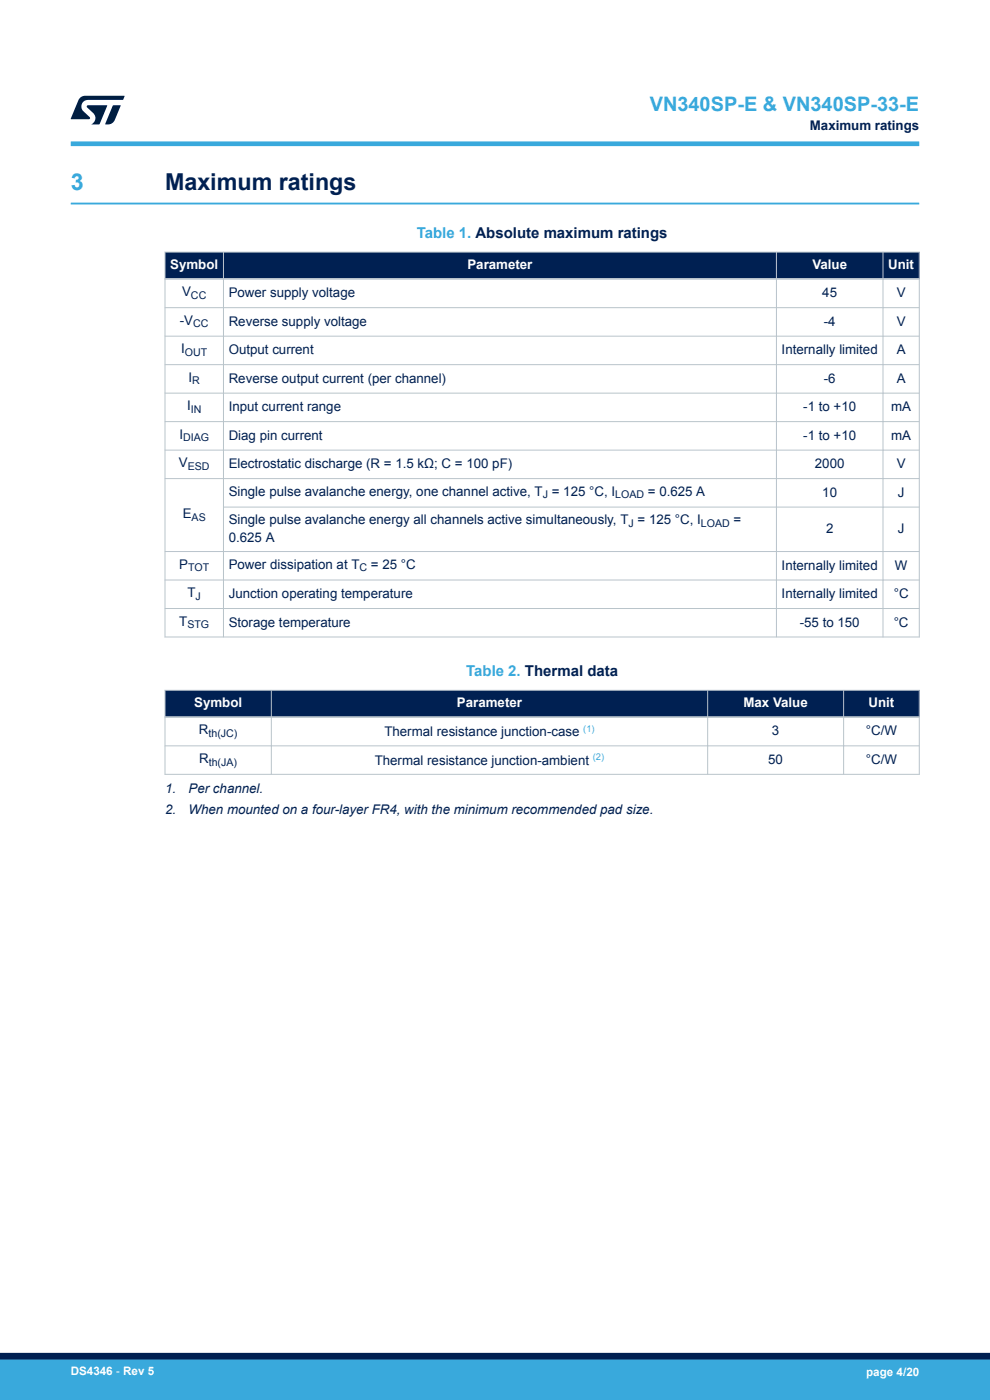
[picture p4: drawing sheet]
<svg xmlns="http://www.w3.org/2000/svg" width="210mm" height="297mm" viewBox="0 0 210 297" stroke-linecap="round" stroke-linejoin="round" font-family="sans-serif">
<defs><g id="words">
<text font-size="4.9" fill="#39a9dc" x="15" y="40.4">3</text>
<text font-size="4.9" fill="#002052" x="35" y="40.4">Maximum ratings</text>
<text font-size="4.2" fill="#39a9dc" x="137.8" y="23.5">VN340SP-E &amp; VN340SP-33-E</text>
<g font-size="3.2" fill="#39a9dc">
<text x="88.4" y="50.5">Table 1. Absolute maximum ratings</text>
<text x="98.9" y="143.5">Table 2. Thermal data</text>
</g>
<g font-size="2.8" fill="#002052">
<text x="171.8" y="27.5">Maximum ratings</text>
<text x="38.6" y="62.8">V</text>
<text x="48.5" y="63.1">Power supply voltage</text>
<text x="174.4" y="63.1">45</text>
<text x="190.2" y="63.1">V</text>
<text x="38.2" y="68.9">-V</text>
<text x="48.5" y="69.1">Reverse supply voltage</text>
<text x="174.7" y="69.1">-4</text>
<text x="190.2" y="69.1">V</text>
<text x="38.4" y="74.9">I</text>
<text x="48.5" y="75.2">Output current</text>
<text x="165.8" y="75.2">Internally limited</text>
<text x="190.2" y="75.2">A</text>
<text x="40" y="81">I</text>
<text x="48.5" y="81.2">Reverse output current (per channel)</text>
<text x="174.7" y="81.2">-6</text>
<text x="190.2" y="81.2">A</text>
<text x="39.7" y="87">I</text>
<text x="48.5" y="87.2">Input current range</text>
<text x="170.4" y="87.2">-1 to +10</text>
<text x="189" y="87.2">mA</text>
<text x="38" y="93.1">I</text>
<text x="48.5" y="93.3">Diag pin current</text>
<text x="170.4" y="93.3">-1 to +10</text>
<text x="189" y="93.3">mA</text>
<text x="37.9" y="99.1">V</text>
<text x="48.5" y="99.3">Electrostatic discharge (R = 1.5 kΩ; C = 100 pF)</text>
<text x="172.9" y="99.3">2000</text>
<text x="190.2" y="99.3">V</text>
<text x="48.5" y="105.1">Single pulse avalanche energy, one channel active, T = 125 °C, I</text>
<text x="137.4" y="105.1">= 0.625 A</text>
<text x="174.4" y="105.4">10</text>
<text x="190.4" y="105.4">J</text>
<text x="38.8" y="109.9">E</text>
<text x="48.5" y="111.2">Single pulse avalanche energy all channels active simultaneously, T = 125 °C, I</text>
<text x="155.6" y="111.2">=</text>
<text x="175.2" y="113.1">2</text>
<text x="190.4" y="113.1">J</text>
<text x="48.5" y="115">0.625 A</text>
<text x="38" y="120.6">P</text>
<text x="48.5" y="120.6">Power dissipation at T</text>
<text x="78.7" y="120.6">= 25 °C</text>
<text x="165.8" y="120.8">Internally limited</text>
<text x="189.8" y="120.8">W</text>
<text x="39.8" y="126.7">T</text>
<text x="48.5" y="126.9">Junction operating temperature</text>
<text x="165.8" y="126.9">Internally limited</text>
<text x="189.6" y="126.9">°C</text>
<text x="38" y="132.7">T</text>
<text x="48.5" y="132.9">Storage temperature</text>
<text x="169.6" y="132.9">-55 to 150</text>
<text x="189.6" y="132.9">°C</text>
<text x="42.2" y="155.8">R</text>
<text x="42.2" y="161.8">R</text>
<text x="81.5" y="156.2">Thermal resistance junction-case</text>
<text x="163.7" y="156">3</text>
<text x="183.7" y="156">°C/W</text>
<text x="79.5" y="162.2">Thermal resistance junction-ambient</text>
<text x="163" y="162.1">50</text>
<text x="183.7" y="162.1">°C/W</text>
<text x="35" y="168.3">1.</text>
<text x="35" y="172.7">2.</text>
<text x="40" y="168.3">Per channel.</text>
<text x="40" y="172.7">When mounted on a four-layer FR4, with the minimum recommended pad size.</text>
</g>
<g font-size="2.8" fill="#fff">
<text x="36.1" y="57.1">Symbol</text>
<text x="99.1" y="57.1">Parameter</text>
<text x="172.3" y="57.1">Value</text>
<text x="188.4" y="57.1">Unit</text>
<text x="41.2" y="150.1">Symbol</text>
<text x="96.9" y="150.1">Parameter</text>
<text x="157.7" y="150.1">Max Value</text>
<text x="184.2" y="150.1">Unit</text>
</g>
<g font-size="2.5" fill="#fff">
<text x="15" y="291.6">DS4346 - Rev 5</text>
<text x="183.7" y="291.9">page 4/20</text>
</g>
<g font-size="2.3" fill="#002052">
<text x="40.5" y="63.4">CC</text>
<text x="41" y="69.4">CC</text>
<text x="39.2" y="75.5">OUT</text>
<text x="40.8" y="81.5">R</text>
<text x="40.5" y="87.6">IN</text>
<text x="38.8" y="93.6">DIAG</text>
<text x="39.8" y="99.7">ESD</text>
<text x="115.1" y="105.7">J</text>
<text x="130.5" y="105.7">LOAD</text>
<text x="40.6" y="110.4">AS</text>
<text x="133.3" y="111.8">J</text>
<text x="148.7" y="111.8">LOAD</text>
<text x="39.9" y="121.2">TOT</text>
<text x="76.3" y="121.2">C</text>
<text x="41.5" y="127.2">J</text>
<text x="39.7" y="133.3">STG</text>
<text x="44.2" y="156.4">th(JC)</text>
<text x="44.3" y="162.4">th(JA)</text>
</g>
<g font-size="2" fill="#39a9dc">
<text x="123.7" y="155.2">(1)</text>
<text x="125.8" y="161.3">(2)</text>
</g>
</g></defs>
<path d="M15 43.2h180" fill="none" stroke="#39a9dc" stroke-width=".4"/>
<g fill="#002052">
<path d="M35 53.5h160v5.7h-160z" fill-rule="evenodd"/>
<path d="M35 53.5h160v5.7h-160z" fill-rule="evenodd"/>
</g>
<g fill="none" stroke="#b9c4ca" stroke-width=".21">
<path d="M34.9 53.5h160.2M35 53.4v81.8M47.4 53.4v81.8M164.7 53.4v81.8M187.3 53.4v81.8M195 53.4v81.8M34.9 65.3h160.2M34.9 71.3h160.2M34.9 77.4h160.2M34.9 83.4h160.2M34.9 89.4h160.2M34.9 95.5h160.2"/>
<path d="M34.9 101.5h160.2M34.9 117h160.2M47.4 107.6h147.7M34.9 123h160.2M34.9 129.1h160.2M34.9 135.1h160.2"/>
</g>
<path d="M34.9 59.2h160.2" fill="none" stroke="#b9c4ca" stroke-width=".35"/>
<g fill="#002052">
<path d="M35 146.4h160v5.7h-160z" fill-rule="evenodd"/>
<path d="M35 146.4h160v5.7h-160z" fill-rule="evenodd"/>
</g>
<path d="M34.9 146.4h160.2M34.9 158.2h160.2M35 146.3v18.1M57.6 146.3v18.1M150.1 146.3v18.1M179 146.3v18.1M195 146.3v18.1M34.9 164.3h160.2" fill="none" stroke="#b9c4ca" stroke-width=".21"/>
<path d="M34.9 152.1h160.2" fill="none" stroke="#b9c4ca" stroke-width=".35"/>
<path d="M15 30.5h180" fill="none" stroke="#39a9dc" stroke-width="1"/>
<g fill="#001e41">
<path d="M17.1 20.7l.9-.4 8.4 .1-.3 .8h-7.4a1.4 1.4 0 0 0-1.3 .8 1.4 1.4 0 0 0 .2 1.5l1.4 1.3v.4l-4 .1 1.6-4.1z"/>
<path d="M24 22.4h1.6l-1.3 3.1a1.54 1.54 0 0 1-1.4 .9l-.6-.1z"/>
<path d="M18.5 22.4h4.2l-1.6 4h-1.7a1.48 1.48 0 0 0 .4-2.4l-1.3-1.2z"/>
</g>
<g fill="#39a9dc">
<path d="M0 288.4h210v8.6h-210z" fill-rule="evenodd"/>
<path d="M-.1 288.4h210.2v4.4h-210.2z" fill-rule="evenodd"/>
</g>
<path d="M0 287.7h210" fill="none" stroke="#002052" stroke-width="1.4"/>
<use href="#words"/>
</svg>
